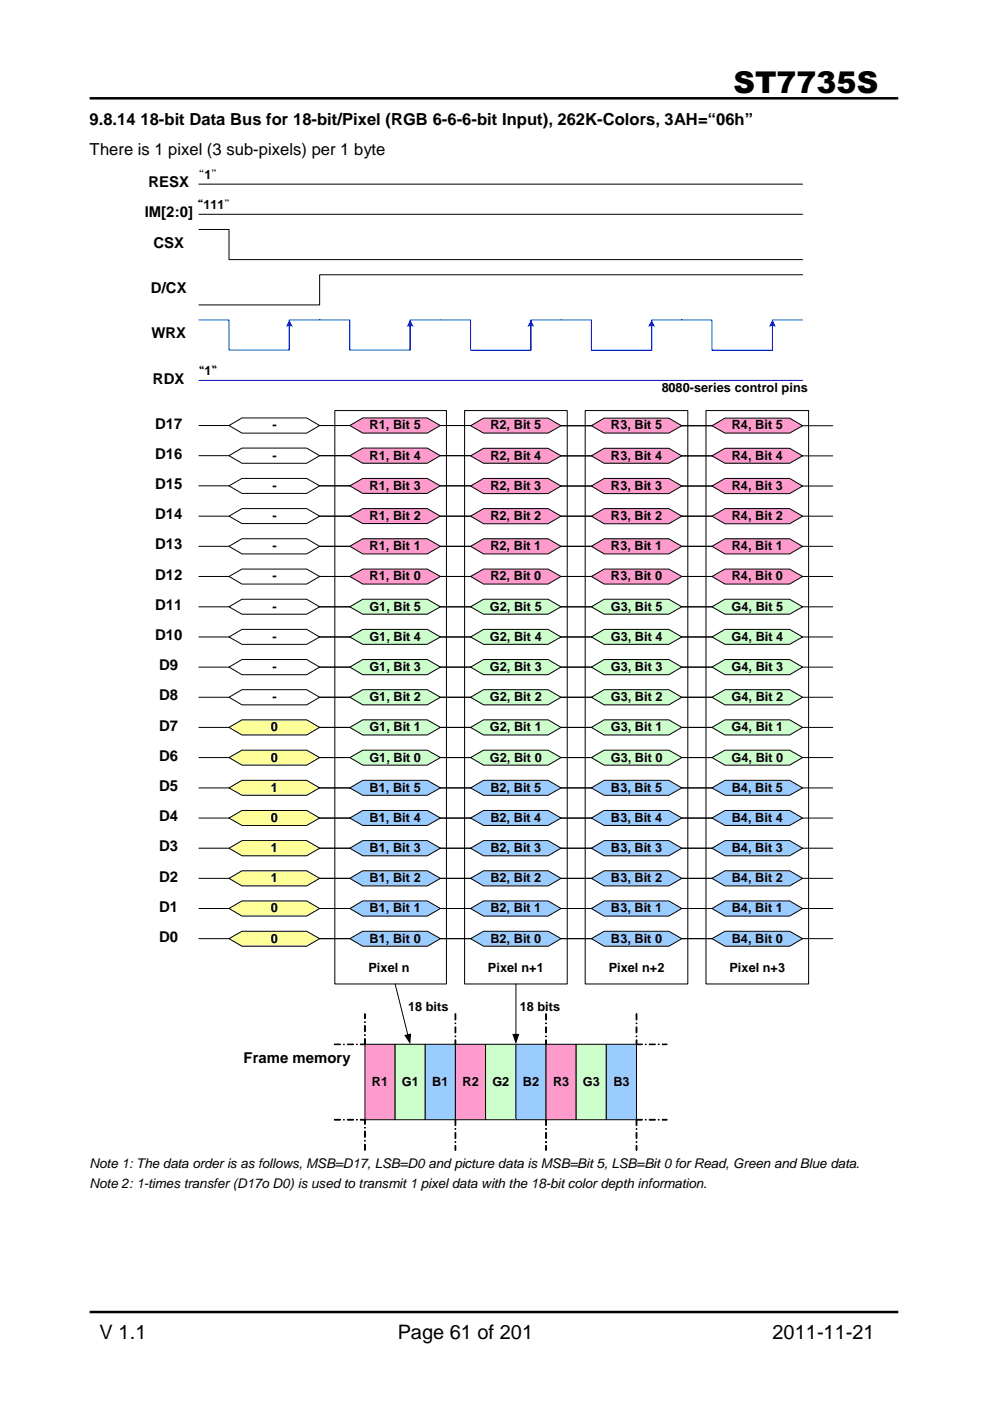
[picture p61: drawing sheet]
<svg xmlns="http://www.w3.org/2000/svg" width="210mm" height="297mm" viewBox="0 0 210 297" stroke-linecap="round" stroke-linejoin="round" font-family="sans-serif">
<defs><g id="words">
<text font-size="6.3" x="155.5" y="19.7">ST7735S</text>
<g font-size="4.2">
<text x="21.1" y="283.9">V 1.1</text>
<text x="84.3" y="283.9">Page 61 of 201</text>
<text x="163.8" y="283.9">2011-11-21</text>
</g>
<g font-size="3.5">
<text x="19" y="26.5">9.8.14 18-bit Data Bus for 18-bit/Pixel (RGB 6-6-6-bit Input), 262K-Colors, 3AH=“06h”</text>
<text x="19" y="32.8">There is 1 pixel (3 sub-pixels) per 1 byte</text>
</g>
<g font-size="3.2">
<text x="31.5" y="39.7">RESX</text>
<text x="30.7" y="46.1">IM[2:0]</text>
<text x="32.6" y="52.5">CSX</text>
<text x="32" y="62.1">D/CX</text>
<text x="32.1" y="71.7">WRX</text>
<text x="32.4" y="81.3">RDX</text>
<text x="32.9" y="90.9">D17</text>
<text x="32.9" y="97.3">D16</text>
<text x="32.9" y="103.7">D15</text>
<text x="32.9" y="110.1">D14</text>
<text x="32.9" y="116.5">D13</text>
<text x="32.9" y="122.9">D12</text>
<text x="32.9" y="129.3">D11</text>
<text x="32.9" y="135.7">D10</text>
<text x="33.7" y="142.1">D9</text>
<text x="33.7" y="148.5">D8</text>
<text x="33.7" y="154.9">D7</text>
<text x="33.7" y="161.3">D6</text>
<text x="33.7" y="167.7">D5</text>
<text x="33.7" y="174.1">D4</text>
<text x="33.7" y="180.5">D3</text>
<text x="33.7" y="186.9">D2</text>
<text x="33.7" y="193.3">D1</text>
<text x="33.7" y="199.7">D0</text>
<text x="51.6" y="225.3">Frame memory</text>
</g>
<g font-size="2.8">
<text x="19" y="247.7">Note 1: The data order is as follows, MSB=D17, LSB=D0 and picture data is MSB=Bit 5, LSB=Bit 0 for Read, Green and Blue data.</text>
<text x="19" y="251.9">Note 2: 1-times transfer (D17o D0) is used to transmit 1 pixel data with the 18-bit color depth information.</text>
</g>
<g font-size="2.7">
<text x="40.6" y="37.9">“1”</text>
<text x="40.4" y="44.4">“111”</text>
<text x="40.7" y="79.6">“1”</text>
<text x="140.3" y="83.1">8080-series control pins</text>
<text x="57.7" y="91.1">-</text>
<text x="78.4" y="91.1">R1, Bit 5</text>
<text x="104" y="91.1">R2, Bit 5</text>
<text x="129.5" y="91.1">R3, Bit 5</text>
<text x="155.2" y="91.1">R4, Bit 5</text>
<text x="57.7" y="97.5">-</text>
<text x="78.4" y="97.5">R1, Bit 4</text>
<text x="104" y="97.5">R2, Bit 4</text>
<text x="129.5" y="97.5">R3, Bit 4</text>
<text x="155.2" y="97.5">R4, Bit 4</text>
<text x="57.7" y="103.8">-</text>
<text x="78.4" y="103.8">R1, Bit 3</text>
<text x="104" y="103.8">R2, Bit 3</text>
<text x="129.5" y="103.8">R3, Bit 3</text>
<text x="155.2" y="103.8">R4, Bit 3</text>
<text x="57.7" y="110.2">-</text>
<text x="78.4" y="110.2">R1, Bit 2</text>
<text x="104" y="110.2">R2, Bit 2</text>
<text x="129.5" y="110.2">R3, Bit 2</text>
<text x="155.2" y="110.2">R4, Bit 2</text>
<text x="57.7" y="116.7">-</text>
<text x="78.4" y="116.7">R1, Bit 1</text>
<text x="104" y="116.7">R2, Bit 1</text>
<text x="129.5" y="116.7">R3, Bit 1</text>
<text x="155.2" y="116.7">R4, Bit 1</text>
<text x="57.7" y="123.1">-</text>
<text x="78.4" y="123.1">R1, Bit 0</text>
<text x="104" y="123.1">R2, Bit 0</text>
<text x="129.5" y="123.1">R3, Bit 0</text>
<text x="155.2" y="123.1">R4, Bit 0</text>
<text x="57.7" y="129.5">-</text>
<text x="78.3" y="129.5">G1, Bit 5</text>
<text x="103.9" y="129.5">G2, Bit 5</text>
<text x="129.5" y="129.5">G3, Bit 5</text>
<text x="155.1" y="129.5">G4, Bit 5</text>
<text x="57.7" y="135.8">-</text>
<text x="78.3" y="135.8">G1, Bit 4</text>
<text x="103.9" y="135.8">G2, Bit 4</text>
<text x="129.5" y="135.8">G3, Bit 4</text>
<text x="155.1" y="135.8">G4, Bit 4</text>
<text x="57.7" y="142.2">-</text>
<text x="78.3" y="142.2">G1, Bit 3</text>
<text x="103.9" y="142.2">G2, Bit 3</text>
<text x="129.5" y="142.2">G3, Bit 3</text>
<text x="155.1" y="142.2">G4, Bit 3</text>
<text x="57.7" y="148.6">-</text>
<text x="78.3" y="148.6">G1, Bit 2</text>
<text x="103.9" y="148.6">G2, Bit 2</text>
<text x="129.5" y="148.6">G3, Bit 2</text>
<text x="155.1" y="148.6">G4, Bit 2</text>
<text x="57.4" y="155.1">0</text>
<text x="78.3" y="155.1">G1, Bit 1</text>
<text x="103.9" y="155.1">G2, Bit 1</text>
<text x="129.5" y="155.1">G3, Bit 1</text>
<text x="155.1" y="155.1">G4, Bit 1</text>
<text x="57.4" y="161.5">0</text>
<text x="78.3" y="161.5">G1, Bit 0</text>
<text x="103.9" y="161.5">G2, Bit 0</text>
<text x="129.5" y="161.5">G3, Bit 0</text>
<text x="155.1" y="161.5">G4, Bit 0</text>
<text x="57.4" y="167.9">1</text>
<text x="78.4" y="167.9">B1, Bit 5</text>
<text x="104" y="167.9">B2, Bit 5</text>
<text x="129.5" y="167.9">B3, Bit 5</text>
<text x="155.2" y="167.9">B4, Bit 5</text>
<text x="57.4" y="174.2">0</text>
<text x="78.4" y="174.2">B1, Bit 4</text>
<text x="104" y="174.2">B2, Bit 4</text>
<text x="129.5" y="174.2">B3, Bit 4</text>
<text x="155.2" y="174.2">B4, Bit 4</text>
<text x="57.4" y="180.6">1</text>
<text x="78.4" y="180.6">B1, Bit 3</text>
<text x="104" y="180.6">B2, Bit 3</text>
<text x="129.5" y="180.6">B3, Bit 3</text>
<text x="155.2" y="180.6">B4, Bit 3</text>
<text x="57.4" y="187">1</text>
<text x="78.4" y="187">B1, Bit 2</text>
<text x="104" y="187">B2, Bit 2</text>
<text x="129.5" y="187">B3, Bit 2</text>
<text x="155.2" y="187">B4, Bit 2</text>
<text x="57.4" y="193.5">0</text>
<text x="78.4" y="193.5">B1, Bit 1</text>
<text x="104" y="193.5">B2, Bit 1</text>
<text x="129.5" y="193.5">B3, Bit 1</text>
<text x="155.2" y="193.5">B4, Bit 1</text>
<text x="57.4" y="199.9">0</text>
<text x="78.4" y="199.9">B1, Bit 0</text>
<text x="104" y="199.9">B2, Bit 0</text>
<text x="129.5" y="199.9">B3, Bit 0</text>
<text x="155.2" y="199.9">B4, Bit 0</text>
<text x="78.1" y="206.1">Pixel n</text>
<text x="103.5" y="206.1">Pixel n+1</text>
<text x="129.1" y="206.1">Pixel n+2</text>
<text x="154.7" y="206.1">Pixel n+3</text>
<text x="86.5" y="214.4">18 bits</text>
<text x="110.2" y="214.4">18 bits</text>
<text x="78.9" y="230.3">R1</text>
<text x="85.2" y="230.3">G1</text>
<text x="91.7" y="230.3">B1</text>
<text x="98" y="230.3">R2</text>
<text x="104.4" y="230.3">G2</text>
<text x="110.9" y="230.3">B2</text>
<text x="117.3" y="230.3">R3</text>
<text x="123.6" y="230.3">G3</text>
<text x="130" y="230.3">B3</text>
</g>
</g></defs>
<path d="M19 20.8h171.4M19 278.2h171.4" fill="none" stroke="#010101" stroke-width=".53"/>
<path d="M149.7 87h21.7v121.6h-21.7z" fill-rule="evenodd" fill="#fff"/>
<path d="M149.7 87h21.7v121.6h-21.7z" fill="none" stroke="#000" stroke-width=".21"/>
<path d="M124.1 87h21.7v121.6h-21.7z" fill-rule="evenodd" fill="#fff"/>
<path d="M124.1 87h21.7v121.6h-21.7z" fill="none" stroke="#000" stroke-width=".21"/>
<path d="M98.5 87h21.8v121.6h-21.8z" fill-rule="evenodd" fill="#fff"/>
<path d="M98.5 87h21.8v121.6h-21.8z" fill="none" stroke="#000" stroke-width=".21"/>
<path d="M71 87h23.7v121.6h-23.7z" fill-rule="evenodd" fill="#fff"/>
<path d="M71 87h23.7v121.6h-23.7z" fill="none" stroke="#000" stroke-width=".21"/>
<path d="M48.6 103l2.7-1.6h13.7l2.8 1.6-2.8 1.6h-13.7z" fill-rule="evenodd" fill="#fff"/>
<path d="M42.2 103h6.4M48.6 103l2.7-1.6h13.7l2.8 1.6-2.8 1.6h-13.7zM67.8 103h6.4" fill="none" stroke="#000" stroke-width=".21"/>
<path d="M42.2 67.8h6.4v6.4h12.7v-6.4h6.5M61.3 68.9v5.3M42.2 80.7h128" fill="none" stroke="#00f" stroke-width=".21"/>
<path d="M61.3 67.8l.8 1.5-.5-.2-1 .2z" fill-rule="evenodd" fill="#00f"/>
<path d="M144.6 67.8h6.4v6.5h12.8v-6.5h6.4M163.8 68.9v5.4" fill="none" stroke="#00f" stroke-width=".21"/>
<path d="M163.8 67.8l.7 1.5-.5-.2-1 .2z" fill-rule="evenodd" fill="#00f"/>
<path d="M119 67.8h6.4v6.5h12.8v-6.5h6.4M138.2 68.9v5.4" fill="none" stroke="#00f" stroke-width=".21"/>
<path d="M138.2 67.8l.7 1.5-.4-.2-1.1 .2z" fill-rule="evenodd" fill="#00f"/>
<path d="M93.4 67.8h6.4v6.5h12.8v-6.5h6.4M112.6 68.9v5.4" fill="none" stroke="#00f" stroke-width=".21"/>
<path d="M112.6 67.8l.7 1.5-.4-.2-1.1 .2z" fill-rule="evenodd" fill="#00f"/>
<path d="M67.8 67.8h6.4v6.4h12.7v-6.4h6.4M86.9 68.9v5.3" fill="none" stroke="#00f" stroke-width=".21"/>
<path d="M86.9 67.8l.8 1.5-.5-.2-1 .2z" fill-rule="evenodd" fill="#00f"/>
<path d="M42.2 39h128M42.2 48.7h6.4v6.3h121.6M42.2 45.4h128M170.2 58.3h-102.4v6.4h-25.6" fill="none" stroke="#000" stroke-width=".21"/>
<path d="M48.6 109.4l2.7-1.6h13.7l2.8 1.6-2.8 1.6h-13.7z" fill-rule="evenodd" fill="#fff"/>
<path d="M42.2 109.4h6.4M48.6 109.4l2.7-1.6h13.7l2.8 1.6-2.8 1.6h-13.7zM67.8 109.4h6.4" fill="none" stroke="#000" stroke-width=".21"/>
<path d="M48.6 115.8l2.7-1.6h13.7l2.8 1.6-2.8 1.6h-13.7z" fill-rule="evenodd" fill="#fff"/>
<path d="M42.2 115.8h6.4M48.6 115.8l2.7-1.6h13.7l2.8 1.6-2.8 1.6h-13.7zM67.8 115.8h6.4" fill="none" stroke="#000" stroke-width=".21"/>
<path d="M48.6 122.2l2.7-1.5h13.7l2.8 1.5-2.8 1.6h-13.7z" fill-rule="evenodd" fill="#fff"/>
<path d="M42.2 122.2h6.4M48.6 122.2l2.7-1.5h13.7l2.8 1.5-2.8 1.6h-13.7zM67.8 122.2h6.4" fill="none" stroke="#000" stroke-width=".21"/>
<path d="M74.2 141.4l2.7-1.6h13.7l2.8 1.6-2.8 1.7h-13.7z" fill-rule="evenodd" fill="#cfc"/>
<path d="M67.8 141.4h6.4M74.2 141.4l2.7-1.6h13.7l2.8 1.6-2.8 1.7h-13.7zM93.4 141.4h6.4" fill="none" stroke="#000" stroke-width=".21"/>
<path d="M48.6 128.7l2.7-1.7h13.7l2.8 1.7-2.8 1.5h-13.7z" fill-rule="evenodd" fill="#fff"/>
<path d="M42.2 128.7h6.4M48.6 128.7l2.7-1.7h13.7l2.8 1.7-2.8 1.5h-13.7zM67.8 128.7h6.4" fill="none" stroke="#000" stroke-width=".21"/>
<path d="M74.2 147.8l2.7-1.6h13.7l2.8 1.6-2.8 1.6h-13.7z" fill-rule="evenodd" fill="#cfc"/>
<path d="M67.8 147.8h6.4M74.2 147.8l2.7-1.6h13.7l2.8 1.6-2.8 1.6h-13.7zM93.4 147.8h6.4" fill="none" stroke="#000" stroke-width=".21"/>
<path d="M48.6 135l2.7-1.6h13.7l2.8 1.6-2.8 1.6h-13.7z" fill-rule="evenodd" fill="#fff"/>
<path d="M42.2 135h6.4M48.6 135l2.7-1.6h13.7l2.8 1.6-2.8 1.6h-13.7zM67.8 135h6.4" fill="none" stroke="#000" stroke-width=".21"/>
<path d="M74.2 154.2l2.7-1.6h13.7l2.8 1.6-2.8 1.6h-13.7z" fill-rule="evenodd" fill="#cfc"/>
<path d="M67.8 154.2h6.4M74.2 154.2l2.7-1.6h13.7l2.8 1.6-2.8 1.6h-13.7zM93.4 154.2h6.4" fill="none" stroke="#000" stroke-width=".21"/>
<path d="M48.6 141.4l2.7-1.6h13.7l2.8 1.6-2.8 1.7h-13.7z" fill-rule="evenodd" fill="#fff"/>
<path d="M42.2 141.4h6.4M48.6 141.4l2.7-1.6h13.7l2.8 1.6-2.8 1.7h-13.7zM67.8 141.4h6.4" fill="none" stroke="#000" stroke-width=".21"/>
<path d="M74.2 160.6l2.7-1.5h13.7l2.8 1.5-2.8 1.6h-13.7z" fill-rule="evenodd" fill="#cfc"/>
<path d="M67.8 160.6h6.4M74.2 160.6l2.7-1.5h13.7l2.8 1.5-2.8 1.6h-13.7zM93.4 160.6h6.4" fill="none" stroke="#000" stroke-width=".21"/>
<path d="M48.6 147.8l2.7-1.6h13.7l2.8 1.6-2.8 1.6h-13.7z" fill-rule="evenodd" fill="#fff"/>
<path d="M42.2 147.8h6.4M48.6 147.8l2.7-1.6h13.7l2.8 1.6-2.8 1.6h-13.7zM67.8 147.8h6.4M83.8 208.6l2.7 10.9M109.4 208.6v10.8" fill="none" stroke="#000" stroke-width=".21"/>
<path d="M85.7 219.5l1.5-.4-.2 2.3zM108.6 219.2h1.5l-.7 2.2z" fill="#000"/>
<path d="M77.4 221.4h6.4v16h-6.4z" fill-rule="evenodd" fill="#ff9acc"/>
<path d="M77.4 221.4h6.4v16h-6.4z" fill="none" stroke="#000" stroke-width=".21"/>
<path d="M83.8 221.4h6.4v16h-6.4z" fill-rule="evenodd" fill="#cfc"/>
<path d="M83.8 221.4h6.4v16h-6.4z" fill="none" stroke="#000" stroke-width=".21"/>
<path d="M90.2 221.4h6.4v16h-6.4z" fill-rule="evenodd" fill="#9accff"/>
<g fill="none" stroke="#000" stroke-width=".21">
<path d="M77.3 219.4l.1 .1zM77.3 215h.2l-.1 .9h-.1zM77.3 217.4l.2 .1-.1 1.2zM96.5 215h.1v1.2h-.1zM96.5 217.8h.1v1.2h-.1zM96.5 216.9l.1 .1zM96.5 219.6l.1 .1v.1zM115.7 215h.2l-.1 1.2zM115.7 216.9l.2 .1h-.2zM115.7 217.7l.2 .1-.1 1.2zM115.7 219.7h.1v.1zM134.9 215h.1v1.2h-.1z"/>
<path d="M134.9 217.8h.1v1.2h-.1zM134.9 216.9l.1 .1zM134.9 219.6l.1 .1v.1zM70.9 221.4h1.3l-1.3 .1zM70.9 237.4l1.2-.1 .1 .1-1.3 .1zM72.9 221.4h.1zM72.9 237.3v.2zM73.7 221.4h1.3l-1.3 .1zM73.7 237.4h1.3l-1.3 .1zM75.6 221.4l.1 .1zM75.6 237.4l.1-.1v.2zM76.4 221.4h1.1l-1 .1z"/>
<path d="M76.5 237.3l1 .1-1 .1zM77.3 220.2l.2 .1-.1 1.2zM77.3 239.9h.2l-.1 1.2zM77.3 237.4h.2l-.1 1zM90.2 221.4h6.4v16h-6.4zM96.5 220.5h.1v1l-.1-.1zM96.5 237.4h.1v1.2h-.1zM96.5 239.3l.1 .1zM115.7 220.5l.2 .1-.1 .9zM115.7 237.4h.2l-.1 1.2zM115.7 239.3l.1 .1zM134.9 221.4h1.3l-1.3 .1z"/>
<path d="M134.9 237.4l1.2-.1 .1 .1-1.3 .1zM134.9 220.5h.1v1l-.1-.1zM134.9 237.4h.1v1.2h-.1zM134.9 239.3l.1 .1zM136.8 221.4h.2zM136.8 237.4h.2zM137.7 221.4h1.2l-1.2 .1zM137.7 237.3h1.2v.1l-1.2 .1zM139.6 221.4h.2l-.1 .1zM139.6 237.4h.2l-.1 .1zM140.4 221.4h1l-.9 .1zM140.4 237.4l1-.1v.1l-.9 .1z"/>
<path d="M77.3 242.6l.2 .1-.1 1.2zM77.3 241.8l.1 .1zM96.5 240.2h.1v1.2l-.1-.1zM96.5 242l.1 .1v.1zM96.5 242.9h.1v1l-.1-.1zM115.7 240.1l.2 .1-.1 1.2zM115.7 242.1h.1v.1zM115.7 242.9l.2 .1-.1 .9zM134.9 240.2h.1v1.2l-.1-.1zM134.9 242.9h.1v1l-.1-.1zM134.9 242l.1 .1v.1z"/>
<circle cx="77.4" cy="216.7" r=".07"/>
<circle cx="77.4" cy="239.1" r=".07"/>
</g>
<g fill="#000">
<path d="M96.5 215h.1v1.2h-.1zM96.5 216.9l.1 .1zM96.5 217.8h.1v1.2h-.1zM96.5 219.6l.1 .1v.1zM96.5 220.5h.1v1l-.1-.1z"/>
<path d="M115.7 215h.2l-.1 1.2zM115.7 216.9l.2 .1h-.2zM115.7 217.7l.2 .1-.1 1.2zM115.7 219.7h.1v.1zM115.7 220.5l.2 .1-.1 .9z"/>
<path d="M134.9 215h.1v1.2h-.1zM134.9 216.9l.1 .1zM134.9 217.8h.1v1.2h-.1zM134.9 219.6l.1 .1v.1zM134.9 220.5h.1v1l-.1-.1z"/>
<path d="M70.9 221.4h1.3l-1.3 .1zM72.9 221.4h.1zM73.7 221.4h1.3l-1.3 .1zM75.6 221.4l.1 .1zM76.4 221.4h1.1l-1 .1z"/>
<path d="M70.9 237.4l1.2-.1 .1 .1-1.3 .1zM72.9 237.3v.2zM73.7 237.4h1.3l-1.3 .1zM75.6 237.4l.1-.1v.2zM76.5 237.3l1 .1-1 .1z"/>
<path d="M77.3 220.2l.2 .1-.1 1.2zM77.3 219.4l.1 .1zM77.3 217.4l.2 .1-.1 1.2zM77.3 216.7a.07 .07 0 0 1 .1 0 .07 .07 0 0 1-.1 0zM77.3 215h.2l-.1 .9h-.1z"/>
<path d="M96.5 237.4h.1v1.2h-.1zM96.5 239.3l.1 .1zM96.5 240.2h.1v1.2l-.1-.1zM96.5 242l.1 .1v.1zM96.5 242.9h.1v1l-.1-.1z"/>
<path d="M115.7 237.4h.2l-.1 1.2zM115.7 239.3l.1 .1zM115.7 240.1l.2 .1-.1 1.2zM115.7 242.1h.1v.1zM115.7 242.9l.2 .1-.1 .9z"/>
<path d="M134.9 221.4h1.3l-1.3 .1zM136.8 221.4h.2zM137.7 221.4h1.2l-1.2 .1zM139.6 221.4h.2l-.1 .1zM140.4 221.4h1l-.9 .1z"/>
<path d="M134.9 237.4l1.2-.1 .1 .1-1.3 .1zM136.8 237.4h.2zM137.7 237.3h1.2v.1l-1.2 .1zM139.6 237.4h.2l-.1 .1zM140.4 237.4l1-.1v.1l-.9 .1z"/>
<path d="M134.9 237.4h.1v1.2h-.1zM134.9 239.3l.1 .1zM134.9 240.2h.1v1.2l-.1-.1zM134.9 242l.1 .1v.1zM134.9 242.9h.1v1l-.1-.1z"/>
<path d="M77.3 242.6l.2 .1-.1 1.2zM77.3 241.8l.1 .1zM77.3 239.9h.2l-.1 1.2zM77.3 239.1a.07 .07 0 0 1 .1 0 .07 .07 0 0 1-.1 0zM77.3 237.4h.2l-.1 1z"/>
</g>
<path d="M96.6 221.4h6.4v16h-6.4z" fill-rule="evenodd" fill="#ff9acc"/>
<path d="M96.6 221.4h6.4v16h-6.4z" fill="none" stroke="#000" stroke-width=".21"/>
<path d="M103 221.4h6.4v16h-6.4z" fill-rule="evenodd" fill="#cfc"/>
<path d="M103 221.4h6.4v16h-6.4z" fill="none" stroke="#000" stroke-width=".21"/>
<path d="M109.4 221.4h6.4v16h-6.4z" fill-rule="evenodd" fill="#9accff"/>
<path d="M109.4 221.4h6.4v16h-6.4z" fill="none" stroke="#000" stroke-width=".21"/>
<path d="M115.8 221.4h6.4v16h-6.4z" fill-rule="evenodd" fill="#ff9acc"/>
<path d="M115.8 221.4h6.4v16h-6.4z" fill="none" stroke="#000" stroke-width=".21"/>
<path d="M122.2 221.4h6.4v16h-6.4z" fill-rule="evenodd" fill="#cfc"/>
<path d="M122.2 221.4h6.4v16h-6.4z" fill="none" stroke="#000" stroke-width=".21"/>
<path d="M128.6 221.4h6.4v16h-6.4z" fill-rule="evenodd" fill="#9accff"/>
<path d="M128.6 221.4h6.4v16h-6.4z" fill="none" stroke="#000" stroke-width=".21"/>
<path d="M74.2 103l2.7-1.6h13.7l2.7 1.6-2.7 1.6h-13.7z" fill-rule="evenodd" fill="#ff9acc"/>
<path d="M67.8 103h6.4M74.2 103l2.7-1.6h13.7l2.7 1.6-2.7 1.6h-13.7zM93.3 103h6.4" fill="none" stroke="#000" stroke-width=".21"/>
<path d="M48.6 154.2l2.7-1.6h13.7l2.8 1.6-2.8 1.6h-13.7z" fill-rule="evenodd" fill="#ffff9a"/>
<path d="M42.2 154.2h6.4M48.6 154.2l2.7-1.6h13.7l2.8 1.6-2.8 1.6h-13.7zM67.8 154.2h6.4" fill="none" stroke="#000" stroke-width=".21"/>
<path d="M74.2 109.4l2.7-1.6h13.7l2.7 1.6-2.7 1.6h-13.7z" fill-rule="evenodd" fill="#ff9acc"/>
<path d="M67.8 109.4h6.4M74.2 109.4l2.7-1.6h13.7l2.7 1.6-2.7 1.6h-13.7zM93.3 109.4h6.4" fill="none" stroke="#000" stroke-width=".21"/>
<path d="M48.6 160.6l2.7-1.5h13.7l2.8 1.5-2.8 1.6h-13.7z" fill-rule="evenodd" fill="#ffff9a"/>
<path d="M42.2 160.6h6.4M48.6 160.6l2.7-1.5h13.7l2.8 1.5-2.8 1.6h-13.7zM67.8 160.6h6.4" fill="none" stroke="#000" stroke-width=".21"/>
<path d="M74.2 115.8l2.7-1.6h13.7l2.8 1.6-2.8 1.6h-13.7z" fill-rule="evenodd" fill="#ff9acc"/>
<path d="M67.8 115.8h6.4M74.2 115.8l2.7-1.6h13.7l2.8 1.6-2.8 1.6h-13.7zM93.3 115.8h6.4" fill="none" stroke="#000" stroke-width=".21"/>
<path d="M48.6 167.1l2.7-1.7h13.7l2.8 1.7-2.8 1.5h-13.7z" fill-rule="evenodd" fill="#ffff9a"/>
<path d="M42.2 167.1h6.4M48.6 167.1l2.7-1.7h13.7l2.8 1.7-2.8 1.5h-13.7zM67.8 167.1h6.4" fill="none" stroke="#000" stroke-width=".21"/>
<path d="M74.2 122.2l2.7-1.5h13.7l2.8 1.5-2.8 1.6h-13.7z" fill-rule="evenodd" fill="#ff9acc"/>
<path d="M67.8 122.2h6.4M74.2 122.2l2.7-1.5h13.7l2.8 1.5-2.8 1.6h-13.7zM93.4 122.2h6.4" fill="none" stroke="#000" stroke-width=".21"/>
<path d="M48.6 173.4l2.7-1.6h13.7l2.8 1.6-2.8 1.6h-13.7z" fill-rule="evenodd" fill="#ffff9a"/>
<path d="M42.2 173.4h6.4M48.6 173.4l2.7-1.6h13.7l2.8 1.6-2.8 1.6h-13.7zM67.8 173.4h6.4" fill="none" stroke="#000" stroke-width=".21"/>
<path d="M48.6 179.8l2.7-1.6h13.7l2.8 1.6-2.8 1.6h-13.7z" fill-rule="evenodd" fill="#ffff9a"/>
<path d="M42.2 179.8h6.4M48.6 179.8l2.7-1.6h13.7l2.8 1.6-2.8 1.6h-13.7zM67.8 179.8h6.4" fill="none" stroke="#000" stroke-width=".21"/>
<path d="M48.6 186.2l2.7-1.6h13.7l2.8 1.6-2.8 1.6h-13.7z" fill-rule="evenodd" fill="#ffff9a"/>
<path d="M42.2 186.2h6.4M48.6 186.2l2.7-1.6h13.7l2.8 1.6-2.8 1.6h-13.7zM67.8 186.2h6.4" fill="none" stroke="#000" stroke-width=".21"/>
<path d="M48.6 192.6l2.7-1.6h13.7l2.8 1.6-2.8 1.6h-13.7z" fill-rule="evenodd" fill="#ffff9a"/>
<path d="M42.2 192.6h6.4M48.6 192.6l2.7-1.6h13.7l2.8 1.6-2.8 1.6h-13.7zM67.8 192.6h6.4" fill="none" stroke="#000" stroke-width=".21"/>
<path d="M48.6 199l2.7-1.6h13.7l2.8 1.6-2.8 1.6h-13.7z" fill-rule="evenodd" fill="#ffff9a"/>
<path d="M42.2 199h6.4M48.6 199l2.7-1.6h13.7l2.8 1.6-2.8 1.6h-13.7zM67.8 199h6.4" fill="none" stroke="#000" stroke-width=".21"/>
<path d="M74.2 179.8l2.7-1.6h13.7l2.8 1.6-2.8 1.6h-13.7z" fill-rule="evenodd" fill="#9accff"/>
<path d="M67.8 179.8h6.4M74.2 179.8l2.7-1.6h13.7l2.8 1.6-2.8 1.6h-13.7zM93.4 179.8h6.4" fill="none" stroke="#000" stroke-width=".21"/>
<path d="M74.2 186.2l2.7-1.6h13.7l2.8 1.6-2.8 1.6h-13.7z" fill-rule="evenodd" fill="#9accff"/>
<path d="M67.8 186.2h6.4M74.2 186.2l2.7-1.6h13.7l2.8 1.6-2.8 1.6h-13.7zM93.4 186.2h6.4" fill="none" stroke="#000" stroke-width=".21"/>
<path d="M74.2 192.6l2.7-1.6h13.7l2.8 1.6-2.8 1.6h-13.7z" fill-rule="evenodd" fill="#9accff"/>
<path d="M67.8 192.6h6.4M74.2 192.6l2.7-1.6h13.7l2.8 1.6-2.8 1.6h-13.7zM93.4 192.6h6.4" fill="none" stroke="#000" stroke-width=".21"/>
<path d="M74.2 199l2.7-1.6h13.7l2.8 1.6-2.8 1.6h-13.7z" fill-rule="evenodd" fill="#9accff"/>
<path d="M67.8 199h6.4M74.2 199l2.7-1.6h13.7l2.8 1.6-2.8 1.6h-13.7zM93.4 199h6.4" fill="none" stroke="#000" stroke-width=".21"/>
<path d="M99.8 141.4l2.7-1.6h13.7l2.8 1.6-2.8 1.7h-13.7z" fill-rule="evenodd" fill="#cfc"/>
<path d="M93.4 141.4h6.4M99.8 141.4l2.7-1.6h13.7l2.8 1.6-2.8 1.7h-13.7zM119 141.4h6.4" fill="none" stroke="#000" stroke-width=".21"/>
<path d="M99.8 147.8l2.7-1.6h13.7l2.8 1.6-2.8 1.6h-13.7z" fill-rule="evenodd" fill="#cfc"/>
<path d="M93.4 147.8h6.4M99.8 147.8l2.7-1.6h13.7l2.8 1.6-2.8 1.6h-13.7zM119 147.8h6.4" fill="none" stroke="#000" stroke-width=".21"/>
<path d="M99.8 154.2l2.7-1.6h13.7l2.8 1.6-2.8 1.6h-13.7z" fill-rule="evenodd" fill="#cfc"/>
<path d="M93.4 154.2h6.4M99.8 154.2l2.7-1.6h13.7l2.8 1.6-2.8 1.6h-13.7zM119 154.2h6.4" fill="none" stroke="#000" stroke-width=".21"/>
<path d="M99.8 160.6l2.7-1.5h13.7l2.8 1.5-2.8 1.6h-13.7z" fill-rule="evenodd" fill="#cfc"/>
<path d="M93.4 160.6h6.4M99.8 160.6l2.7-1.5h13.7l2.8 1.5-2.8 1.6h-13.7zM119 160.6h6.4" fill="none" stroke="#000" stroke-width=".21"/>
<path d="M99.8 103l2.7-1.6h13.7l2.8 1.6-2.8 1.7h-13.7z" fill-rule="evenodd" fill="#ff9acc"/>
<path d="M93.3 103h6.4M99.8 103l2.7-1.6h13.7l2.8 1.6-2.8 1.7h-13.7zM119 103h6.4" fill="none" stroke="#000" stroke-width=".21"/>
<path d="M99.8 109.4l2.7-1.6h13.7l2.8 1.6-2.8 1.6h-13.7z" fill-rule="evenodd" fill="#ff9acc"/>
<path d="M93.3 109.4h6.4M99.8 109.4l2.7-1.6h13.7l2.8 1.6-2.8 1.6h-13.7zM119 109.4h6.4" fill="none" stroke="#000" stroke-width=".21"/>
<path d="M99.8 115.8l2.7-1.6h13.7l2.8 1.6-2.8 1.6h-13.7z" fill-rule="evenodd" fill="#ff9acc"/>
<path d="M93.3 115.8h6.4M99.8 115.8l2.7-1.6h13.7l2.8 1.6-2.8 1.6h-13.7zM119 115.8h6.4" fill="none" stroke="#000" stroke-width=".21"/>
<path d="M99.8 122.2l2.7-1.5h13.7l2.8 1.5-2.8 1.6h-13.7z" fill-rule="evenodd" fill="#ff9acc"/>
<path d="M93.4 122.2h6.4M99.8 122.2l2.7-1.5h13.7l2.8 1.5-2.8 1.6h-13.7zM119 122.2h6.4" fill="none" stroke="#000" stroke-width=".21"/>
<path d="M99.8 179.8l2.7-1.6h13.7l2.8 1.6-2.8 1.6h-13.7z" fill-rule="evenodd" fill="#9accff"/>
<path d="M93.4 179.8h6.4M99.8 179.8l2.7-1.6h13.7l2.8 1.6-2.8 1.6h-13.7zM119 179.8h6.4" fill="none" stroke="#000" stroke-width=".21"/>
<path d="M99.8 186.2l2.7-1.6h13.7l2.8 1.6-2.8 1.6h-13.7z" fill-rule="evenodd" fill="#9accff"/>
<path d="M93.4 186.2h6.4M99.8 186.2l2.7-1.6h13.7l2.8 1.6-2.8 1.6h-13.7zM119 186.2h6.4" fill="none" stroke="#000" stroke-width=".21"/>
<path d="M99.8 192.6l2.7-1.6h13.7l2.8 1.6-2.8 1.6h-13.7z" fill-rule="evenodd" fill="#9accff"/>
<path d="M93.4 192.6h6.4M99.8 192.6l2.7-1.6h13.7l2.8 1.6-2.8 1.6h-13.7zM119 192.6h6.4" fill="none" stroke="#000" stroke-width=".21"/>
<path d="M99.8 199l2.7-1.6h13.7l2.8 1.6-2.8 1.6h-13.7z" fill-rule="evenodd" fill="#9accff"/>
<path d="M93.4 199h6.4M99.8 199l2.7-1.6h13.7l2.8 1.6-2.8 1.6h-13.7zM119 199h6.4" fill="none" stroke="#000" stroke-width=".21"/>
<path d="M125.4 141.4l2.7-1.6h13.7l2.8 1.6-2.8 1.7h-13.7z" fill-rule="evenodd" fill="#cfc"/>
<path d="M119 141.4h6.4M125.4 141.4l2.7-1.6h13.7l2.8 1.6-2.8 1.7h-13.7zM144.6 141.4h6.4" fill="none" stroke="#000" stroke-width=".21"/>
<path d="M125.4 147.8l2.7-1.6h13.7l2.8 1.6-2.8 1.6h-13.7z" fill-rule="evenodd" fill="#cfc"/>
<path d="M119 147.8h6.4M125.4 147.8l2.7-1.6h13.7l2.8 1.6-2.8 1.6h-13.7zM144.6 147.8h6.4" fill="none" stroke="#000" stroke-width=".21"/>
<path d="M125.4 154.2l2.7-1.6h13.7l2.8 1.6-2.8 1.6h-13.7z" fill-rule="evenodd" fill="#cfc"/>
<path d="M119 154.2h6.4M125.4 154.2l2.7-1.6h13.7l2.8 1.6-2.8 1.6h-13.7zM144.6 154.2h6.4" fill="none" stroke="#000" stroke-width=".21"/>
<path d="M125.4 160.6l2.7-1.5h13.7l2.8 1.5-2.8 1.6h-13.7z" fill-rule="evenodd" fill="#cfc"/>
<path d="M119 160.6h6.4M125.4 160.6l2.7-1.5h13.7l2.8 1.5-2.8 1.6h-13.7zM144.6 160.6h6.4" fill="none" stroke="#000" stroke-width=".21"/>
<path d="M125.4 103l2.7-1.6h13.7l2.8 1.6-2.8 1.7h-13.7z" fill-rule="evenodd" fill="#ff9acc"/>
<path d="M119 103h6.4M125.4 103l2.7-1.6h13.7l2.8 1.6-2.8 1.7h-13.7zM144.6 103h6.4" fill="none" stroke="#000" stroke-width=".21"/>
<path d="M125.4 109.4l2.7-1.6h13.7l2.8 1.6-2.8 1.6h-13.7z" fill-rule="evenodd" fill="#ff9acc"/>
<path d="M119 109.4h6.4M125.4 109.4l2.7-1.6h13.7l2.8 1.6-2.8 1.6h-13.7zM144.6 109.4h6.4" fill="none" stroke="#000" stroke-width=".21"/>
<path d="M125.4 115.8l2.7-1.6h13.7l2.8 1.6-2.8 1.6h-13.7z" fill-rule="evenodd" fill="#ff9acc"/>
<path d="M119 115.8h6.4M125.4 115.8l2.7-1.6h13.7l2.8 1.6-2.8 1.6h-13.7zM144.6 115.8h6.4" fill="none" stroke="#000" stroke-width=".21"/>
<path d="M125.4 122.2l2.7-1.5h13.7l2.8 1.5-2.8 1.6h-13.7z" fill-rule="evenodd" fill="#ff9acc"/>
<path d="M119 122.2h6.4M125.4 122.2l2.7-1.5h13.7l2.8 1.5-2.8 1.6h-13.7zM144.6 122.2h6.4" fill="none" stroke="#000" stroke-width=".21"/>
<path d="M125.4 179.8l2.7-1.6h13.7l2.8 1.6-2.8 1.6h-13.7z" fill-rule="evenodd" fill="#9accff"/>
<path d="M119 179.8h6.4M125.4 179.8l2.7-1.6h13.7l2.8 1.6-2.8 1.6h-13.7zM144.6 179.8h6.4" fill="none" stroke="#000" stroke-width=".21"/>
<path d="M125.4 186.2l2.7-1.6h13.7l2.8 1.6-2.8 1.6h-13.7z" fill-rule="evenodd" fill="#9accff"/>
<path d="M119 186.2h6.4M125.4 186.2l2.7-1.6h13.7l2.8 1.6-2.8 1.6h-13.7zM144.6 186.2h6.4" fill="none" stroke="#000" stroke-width=".21"/>
<path d="M125.4 192.6l2.7-1.6h13.7l2.8 1.6-2.8 1.6h-13.7z" fill-rule="evenodd" fill="#9accff"/>
<path d="M119 192.6h6.4M125.4 192.6l2.7-1.6h13.7l2.8 1.6-2.8 1.6h-13.7zM144.6 192.6h6.4" fill="none" stroke="#000" stroke-width=".21"/>
<path d="M125.4 199l2.7-1.6h13.7l2.8 1.6-2.8 1.6h-13.7z" fill-rule="evenodd" fill="#9accff"/>
<path d="M119 199h6.4M125.4 199l2.7-1.6h13.7l2.8 1.6-2.8 1.6h-13.7zM144.6 199h6.4" fill="none" stroke="#000" stroke-width=".21"/>
<path d="M151 141.4l2.7-1.6h13.7l2.8 1.6-2.8 1.7h-13.7z" fill-rule="evenodd" fill="#cfc"/>
<path d="M144.6 141.4h6.4M151 141.4l2.7-1.6h13.7l2.8 1.6-2.8 1.7h-13.7zM170.2 141.4h6.4" fill="none" stroke="#000" stroke-width=".21"/>
<path d="M151 147.8l2.7-1.6h13.7l2.8 1.6-2.8 1.6h-13.7z" fill-rule="evenodd" fill="#cfc"/>
<path d="M144.6 147.8h6.4M151 147.8l2.7-1.6h13.7l2.8 1.6-2.8 1.6h-13.7zM170.2 147.8h6.4" fill="none" stroke="#000" stroke-width=".21"/>
<path d="M151 154.2l2.7-1.6h13.7l2.8 1.6-2.8 1.6h-13.7z" fill-rule="evenodd" fill="#cfc"/>
<path d="M144.6 154.2h6.4M151 154.2l2.7-1.6h13.7l2.8 1.6-2.8 1.6h-13.7zM170.2 154.2h6.4" fill="none" stroke="#000" stroke-width=".21"/>
<path d="M151 160.6l2.7-1.5h13.7l2.8 1.5-2.8 1.6h-13.7z" fill-rule="evenodd" fill="#cfc"/>
<path d="M144.6 160.6h6.4M151 160.6l2.7-1.5h13.7l2.8 1.5-2.8 1.6h-13.7zM170.2 160.6h6.4" fill="none" stroke="#000" stroke-width=".21"/>
<path d="M151 103l2.7-1.6h13.7l2.8 1.6-2.8 1.7h-13.7z" fill-rule="evenodd" fill="#ff9acc"/>
<path d="M144.6 103h6.4M151 103l2.7-1.6h13.7l2.8 1.6-2.8 1.7h-13.7zM170.2 103h6.4" fill="none" stroke="#000" stroke-width=".21"/>
<path d="M151 109.4l2.7-1.6h13.7l2.8 1.6-2.8 1.6h-13.7z" fill-rule="evenodd" fill="#ff9acc"/>
<path d="M144.6 109.4h6.4M151 109.4l2.7-1.6h13.7l2.8 1.6-2.8 1.6h-13.7zM170.2 109.4h6.4" fill="none" stroke="#000" stroke-width=".21"/>
<path d="M151 115.8l2.7-1.6h13.7l2.8 1.6-2.8 1.6h-13.7z" fill-rule="evenodd" fill="#ff9acc"/>
<path d="M144.6 115.8h6.4M151 115.8l2.7-1.6h13.7l2.8 1.6-2.8 1.6h-13.7zM170.2 115.8h6.4" fill="none" stroke="#000" stroke-width=".21"/>
<path d="M151 122.2l2.7-1.5h13.7l2.8 1.5-2.8 1.6h-13.7z" fill-rule="evenodd" fill="#ff9acc"/>
<path d="M144.6 122.2h6.4M151 122.2l2.7-1.5h13.7l2.8 1.5-2.8 1.6h-13.7zM170.2 122.2h6.4" fill="none" stroke="#000" stroke-width=".21"/>
<path d="M151 179.8l2.7-1.6h13.7l2.8 1.6-2.8 1.6h-13.7z" fill-rule="evenodd" fill="#9accff"/>
<path d="M144.6 179.8h6.4M151 179.8l2.7-1.6h13.7l2.8 1.6-2.8 1.6h-13.7zM170.2 179.8h6.4" fill="none" stroke="#000" stroke-width=".21"/>
<path d="M151 186.2l2.7-1.6h13.7l2.8 1.6-2.8 1.6h-13.7z" fill-rule="evenodd" fill="#9accff"/>
<path d="M144.6 186.2h6.4M151 186.2l2.7-1.6h13.7l2.8 1.6-2.8 1.6h-13.7zM170.2 186.2h6.4" fill="none" stroke="#000" stroke-width=".21"/>
<path d="M151 192.6l2.7-1.6h13.7l2.8 1.6-2.8 1.6h-13.7z" fill-rule="evenodd" fill="#9accff"/>
<path d="M144.6 192.6h6.4M151 192.6l2.7-1.6h13.7l2.8 1.6-2.8 1.6h-13.7zM170.2 192.6h6.4" fill="none" stroke="#000" stroke-width=".21"/>
<path d="M151 199l2.7-1.6h13.7l2.8 1.6-2.8 1.6h-13.7z" fill-rule="evenodd" fill="#9accff"/>
<path d="M144.6 199h6.4M151 199l2.7-1.6h13.7l2.8 1.6-2.8 1.6h-13.7zM170.2 199h6.4" fill="none" stroke="#000" stroke-width=".21"/>
<path d="M48.6 90.2l2.7-1.6h13.7l2.8 1.6-2.8 1.6h-13.7z" fill-rule="evenodd" fill="#fff"/>
<path d="M42.2 90.2h6.4M48.6 90.2l2.7-1.6h13.7l2.8 1.6-2.8 1.6h-13.7zM67.8 90.2h6.4" fill="none" stroke="#000" stroke-width=".21"/>
<path d="M48.6 96.6l2.7-1.6h13.7l2.8 1.6-2.8 1.6h-13.7z" fill-rule="evenodd" fill="#fff"/>
<path d="M42.2 96.6h6.4M48.6 96.6l2.7-1.6h13.7l2.8 1.6-2.8 1.6h-13.7zM67.8 96.6h6.4" fill="none" stroke="#000" stroke-width=".21"/>
<path d="M74.2 96.6l2.7-1.6h13.7l2.7 1.6-2.7 1.6h-13.7z" fill-rule="evenodd" fill="#ff9acc"/>
<path d="M67.8 96.6h6.4M74.2 96.6l2.7-1.6h13.7l2.7 1.6-2.7 1.6h-13.7zM93.3 96.6h6.4" fill="none" stroke="#000" stroke-width=".21"/>
<path d="M99.8 96.7l2.7-1.7h13.7l2.8 1.7-2.8 1.5h-13.7z" fill-rule="evenodd" fill="#ff9acc"/>
<path d="M93.3 96.6h6.4M99.8 96.7l2.7-1.7h13.7l2.8 1.7-2.8 1.5h-13.7zM119 96.7h6.4" fill="none" stroke="#000" stroke-width=".21"/>
<path d="M125.4 96.7l2.7-1.7h13.7l2.8 1.7-2.8 1.5h-13.7z" fill-rule="evenodd" fill="#ff9acc"/>
<path d="M119 96.7h6.4M125.4 96.7l2.7-1.7h13.7l2.8 1.7-2.8 1.5h-13.7zM144.6 96.7h6.4" fill="none" stroke="#000" stroke-width=".21"/>
<path d="M151 96.7l2.7-1.7h13.7l2.8 1.7-2.8 1.5h-13.7z" fill-rule="evenodd" fill="#ff9acc"/>
<path d="M144.6 96.7h6.4M151 96.7l2.7-1.7h13.7l2.8 1.7-2.8 1.5h-13.7zM170.2 96.7h6.4" fill="none" stroke="#000" stroke-width=".21"/>
<path d="M74.2 128.7l2.7-1.7h13.7l2.8 1.7-2.8 1.5h-13.7z" fill-rule="evenodd" fill="#cfc"/>
<path d="M67.8 128.7h6.4M74.2 128.7l2.7-1.7h13.7l2.8 1.7-2.8 1.5h-13.7zM93.4 128.7h6.4" fill="none" stroke="#000" stroke-width=".21"/>
<path d="M74.2 135l2.7-1.6h13.7l2.8 1.6-2.8 1.6h-13.7z" fill-rule="evenodd" fill="#cfc"/>
<path d="M67.8 135h6.4M74.2 135l2.7-1.6h13.7l2.8 1.6-2.8 1.6h-13.7zM93.4 135h6.4" fill="none" stroke="#000" stroke-width=".21"/>
<path d="M99.8 128.7l2.7-1.7h13.7l2.8 1.7-2.8 1.5h-13.7z" fill-rule="evenodd" fill="#cfc"/>
<path d="M93.4 128.7h6.4M99.8 128.7l2.7-1.7h13.7l2.8 1.7-2.8 1.5h-13.7zM119 128.7h6.4" fill="none" stroke="#000" stroke-width=".21"/>
<path d="M99.8 135l2.7-1.6h13.7l2.8 1.6-2.8 1.6h-13.7z" fill-rule="evenodd" fill="#cfc"/>
<path d="M93.4 135h6.4M99.8 135l2.7-1.6h13.7l2.8 1.6-2.8 1.6h-13.7zM119 135h6.4" fill="none" stroke="#000" stroke-width=".21"/>
<path d="M125.4 128.7l2.7-1.7h13.7l2.8 1.7-2.8 1.5h-13.7z" fill-rule="evenodd" fill="#cfc"/>
<path d="M119 128.7h6.4M125.4 128.7l2.7-1.7h13.7l2.8 1.7-2.8 1.5h-13.7zM144.6 128.7h6.4" fill="none" stroke="#000" stroke-width=".21"/>
<path d="M125.4 135l2.7-1.6h13.7l2.8 1.6-2.8 1.6h-13.7z" fill-rule="evenodd" fill="#cfc"/>
<path d="M119 135h6.4M125.4 135l2.7-1.6h13.7l2.8 1.6-2.8 1.6h-13.7zM144.6 135h6.4" fill="none" stroke="#000" stroke-width=".21"/>
<path d="M151 128.7l2.7-1.7h13.7l2.8 1.7-2.8 1.5h-13.7z" fill-rule="evenodd" fill="#cfc"/>
<path d="M144.6 128.7h6.4M151 128.7l2.7-1.7h13.7l2.8 1.7-2.8 1.5h-13.7zM170.2 128.7h6.4" fill="none" stroke="#000" stroke-width=".21"/>
<path d="M151 135l2.7-1.6h13.7l2.8 1.6-2.8 1.6h-13.7z" fill-rule="evenodd" fill="#cfc"/>
<path d="M144.6 135h6.4M151 135l2.7-1.6h13.7l2.8 1.6-2.8 1.6h-13.7zM170.2 135h6.4" fill="none" stroke="#000" stroke-width=".21"/>
<path d="M74.2 173.4l2.7-1.6h13.7l2.8 1.6-2.8 1.6h-13.7z" fill-rule="evenodd" fill="#9accff"/>
<path d="M67.8 173.4h6.4M74.2 173.4l2.7-1.6h13.7l2.8 1.6-2.8 1.6h-13.7zM93.4 173.4h6.4" fill="none" stroke="#000" stroke-width=".21"/>
<path d="M99.8 173.4l2.7-1.6h13.7l2.8 1.6-2.8 1.6h-13.7z" fill-rule="evenodd" fill="#9accff"/>
<path d="M93.4 173.4h6.4M99.8 173.4l2.7-1.6h13.7l2.8 1.6-2.8 1.6h-13.7zM119 173.4h6.4" fill="none" stroke="#000" stroke-width=".21"/>
<path d="M125.4 173.4l2.7-1.6h13.7l2.8 1.6-2.8 1.6h-13.7z" fill-rule="evenodd" fill="#9accff"/>
<path d="M119 173.4h6.4M125.4 173.4l2.7-1.6h13.7l2.8 1.6-2.8 1.6h-13.7zM144.6 173.4h6.4" fill="none" stroke="#000" stroke-width=".21"/>
<path d="M151 173.4l2.7-1.6h13.7l2.8 1.6-2.8 1.6h-13.7z" fill-rule="evenodd" fill="#9accff"/>
<path d="M144.6 173.4h6.4M151 173.4l2.7-1.6h13.7l2.8 1.6-2.8 1.6h-13.7zM170.2 173.4h6.4" fill="none" stroke="#000" stroke-width=".21"/>
<path d="M74.2 90.2l2.7-1.6h13.7l2.7 1.6-2.7 1.6h-13.7z" fill-rule="evenodd" fill="#ff9acc"/>
<path d="M67.8 90.2h6.4M74.2 90.2l2.7-1.6h13.7l2.7 1.6-2.7 1.6h-13.7zM93.3 90.2h6.4" fill="none" stroke="#000" stroke-width=".21"/>
<path d="M99.8 90.3l2.7-1.6h13.7l2.8 1.6-2.8 1.5h-13.7z" fill-rule="evenodd" fill="#ff9acc"/>
<path d="M93.3 90.2h6.4M99.8 90.3l2.7-1.6h13.7l2.8 1.6-2.8 1.5h-13.7zM119 90.3h6.4" fill="none" stroke="#000" stroke-width=".21"/>
<path d="M125.4 90.3l2.7-1.6h13.7l2.8 1.6-2.8 1.5h-13.7z" fill-rule="evenodd" fill="#ff9acc"/>
<path d="M119 90.3h6.4M125.4 90.3l2.7-1.6h13.7l2.8 1.6-2.8 1.5h-13.7zM144.6 90.3h6.4" fill="none" stroke="#000" stroke-width=".21"/>
<path d="M151 90.3l2.7-1.6h13.7l2.8 1.6-2.8 1.5h-13.7z" fill-rule="evenodd" fill="#ff9acc"/>
<path d="M144.6 90.3h6.4M151 90.3l2.7-1.6h13.7l2.8 1.6-2.8 1.5h-13.7zM170.2 90.3h6.4" fill="none" stroke="#000" stroke-width=".21"/>
<path d="M74.2 167.1l2.7-1.7h13.7l2.8 1.7-2.8 1.5h-13.7z" fill-rule="evenodd" fill="#9accff"/>
<path d="M67.8 167.1h6.4M74.2 167.1l2.7-1.7h13.7l2.8 1.7-2.8 1.5h-13.7zM93.4 167.1h6.4" fill="none" stroke="#000" stroke-width=".21"/>
<path d="M99.8 167.1l2.7-1.7h13.7l2.8 1.7-2.8 1.5h-13.7z" fill-rule="evenodd" fill="#9accff"/>
<path d="M93.4 167.1h6.4M99.8 167.1l2.7-1.7h13.7l2.8 1.7-2.8 1.5h-13.7zM119 167.1h6.4" fill="none" stroke="#000" stroke-width=".21"/>
<path d="M125.4 167.1l2.7-1.7h13.7l2.8 1.7-2.8 1.5h-13.7z" fill-rule="evenodd" fill="#9accff"/>
<path d="M119 167.1h6.4M125.4 167.1l2.7-1.7h13.7l2.8 1.7-2.8 1.5h-13.7zM144.6 167.1h6.4" fill="none" stroke="#000" stroke-width=".21"/>
<path d="M151 167.1l2.7-1.7h13.7l2.8 1.7-2.8 1.5h-13.7z" fill-rule="evenodd" fill="#9accff"/>
<path d="M144.6 167.1h6.4M151 167.1l2.7-1.7h13.7l2.8 1.7-2.8 1.5h-13.7zM170.2 167.1h6.4" fill="none" stroke="#000" stroke-width=".21"/>
<use href="#words"/>
</svg>
